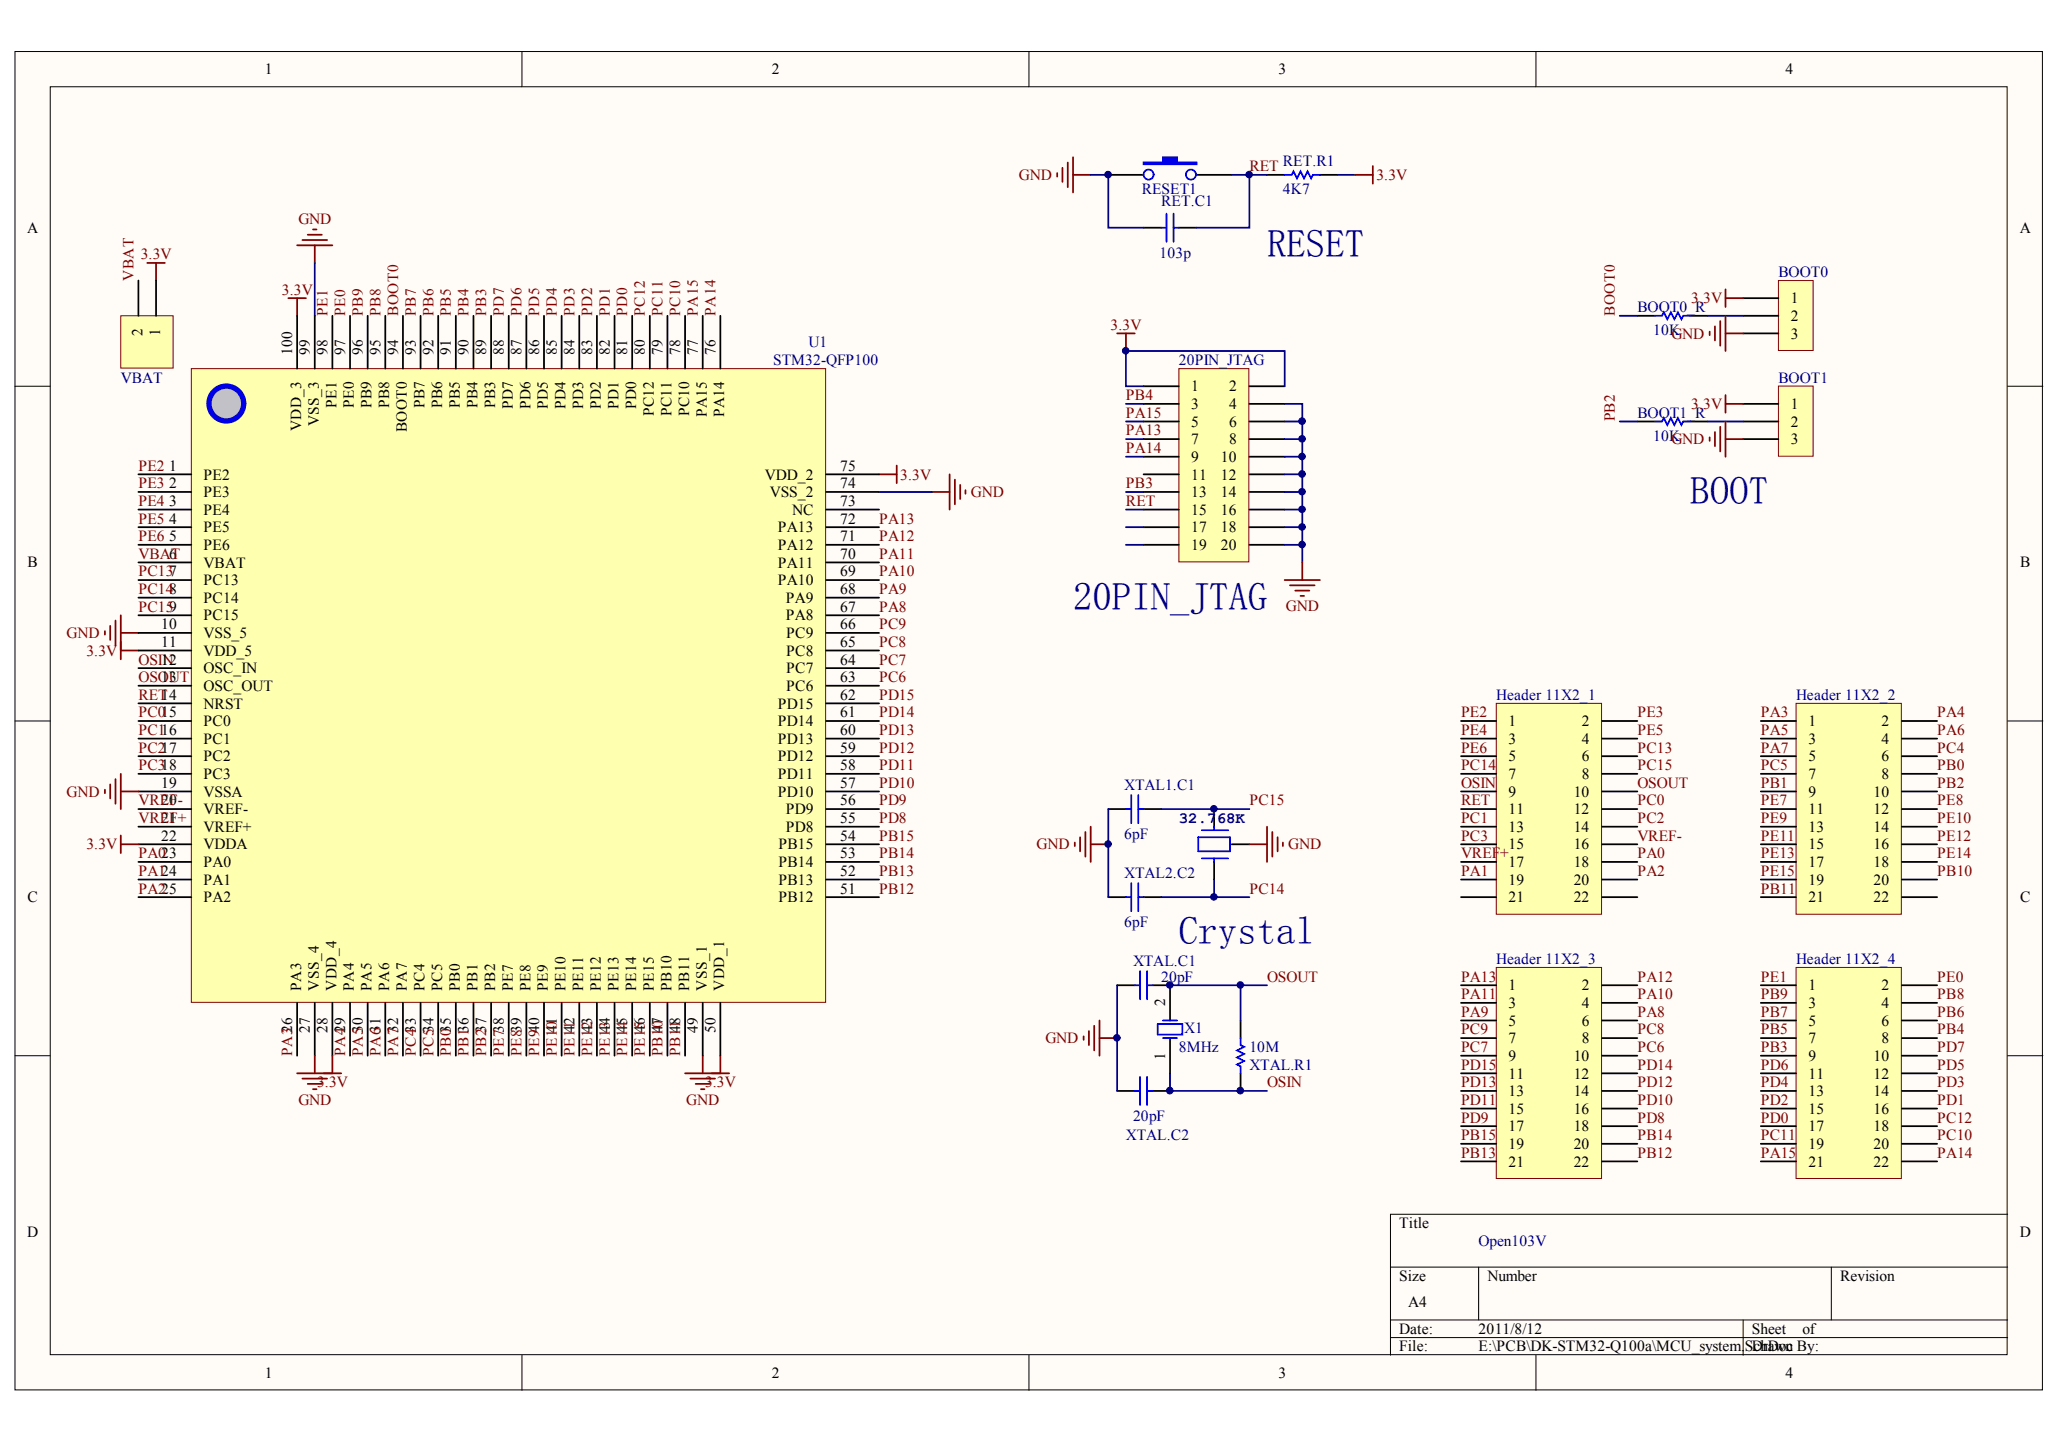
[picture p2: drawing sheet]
<svg xmlns="http://www.w3.org/2000/svg" width="291mm" height="204mm" viewBox="0 0 291 204" stroke-linecap="round" stroke-linejoin="round" font-family="sans-serif">
<defs><g id="words">
<g font-size="5.5" fill="#000080">
<text x="178.7" y="36.3">RESET</text>
<text x="238.5" y="71.1">BOOT</text>
<text x="151.4" y="86">20PIN_JTAG</text>
<text x="166.3" y="133.3">Crystal</text>
</g>
<g font-size="2.2">
<text x="37.3" y="10.5">1</text>
<text x="108.9" y="10.5">2</text>
<text x="180.4" y="10.5">3</text>
<text x="251.9" y="10.5">4</text>
<text x="3.8" y="32.8">A</text>
<text x="285" y="32.8">A</text>
<text x="20.1" y="47.4" transform="rotate(-90 20.1 47.4)">2</text>
<text x="22.6" y="47.4" transform="rotate(-90 22.6 47.4)">1</text>
<text x="252.6" y="42.8">1</text>
<text x="252.6" y="45.3">2</text>
<text x="252.6" y="47.8">3</text>
<text x="41.2" y="50" transform="rotate(-90 41.2 50)">100</text>
<text x="43.7" y="50" transform="rotate(-90 43.7 50)">99</text>
<text x="46.2" y="50" transform="rotate(-90 46.2 50)">98</text>
<text x="48.7" y="50" transform="rotate(-90 48.7 50)">97</text>
<text x="51.2" y="50" transform="rotate(-90 51.2 50)">96</text>
<text x="53.7" y="50" transform="rotate(-90 53.7 50)">95</text>
<text x="56.2" y="50" transform="rotate(-90 56.2 50)">94</text>
<text x="58.6" y="50" transform="rotate(-90 58.6 50)">93</text>
<text x="61.1" y="50" transform="rotate(-90 61.1 50)">92</text>
<text x="63.6" y="50" transform="rotate(-90 63.6 50)">91</text>
<text x="66.1" y="50" transform="rotate(-90 66.1 50)">90</text>
<text x="68.6" y="50" transform="rotate(-90 68.6 50)">89</text>
<text x="71.1" y="50" transform="rotate(-90 71.1 50)">88</text>
<text x="73.6" y="50" transform="rotate(-90 73.6 50)">87</text>
<text x="76.1" y="50" transform="rotate(-90 76.1 50)">86</text>
<text x="78.5" y="50" transform="rotate(-90 78.5 50)">85</text>
<text x="81" y="50" transform="rotate(-90 81 50)">84</text>
<text x="83.5" y="50" transform="rotate(-90 83.5 50)">83</text>
<text x="86" y="50" transform="rotate(-90 86 50)">82</text>
<text x="88.5" y="50" transform="rotate(-90 88.5 50)">81</text>
<text x="91" y="50" transform="rotate(-90 91 50)">80</text>
<text x="93.5" y="50" transform="rotate(-90 93.5 50)">79</text>
<text x="96" y="50" transform="rotate(-90 96 50)">78</text>
<text x="98.5" y="50" transform="rotate(-90 98.5 50)">77</text>
<text x="100.9" y="50" transform="rotate(-90 100.9 50)">76</text>
<text x="47.5" y="57.6" transform="rotate(-90 47.5 57.6)">PE1</text>
<text x="49.9" y="57.6" transform="rotate(-90 49.9 57.6)">PE0</text>
<text x="52.4" y="57.6" transform="rotate(-90 52.4 57.6)">PB9</text>
<text x="54.9" y="57.6" transform="rotate(-90 54.9 57.6)">PB8</text>
<text x="59.9" y="57.6" transform="rotate(-90 59.9 57.6)">PB7</text>
<text x="62.4" y="57.6" transform="rotate(-90 62.4 57.6)">PB6</text>
<text x="64.9" y="57.6" transform="rotate(-90 64.9 57.6)">PB5</text>
<text x="67.4" y="57.6" transform="rotate(-90 67.4 57.6)">PB4</text>
<text x="69.8" y="57.6" transform="rotate(-90 69.8 57.6)">PB3</text>
<text x="72.3" y="57.8" transform="rotate(-90 72.3 57.8)">PD7</text>
<text x="74.8" y="57.8" transform="rotate(-90 74.8 57.8)">PD6</text>
<text x="77.3" y="57.8" transform="rotate(-90 77.3 57.8)">PD5</text>
<text x="79.8" y="57.8" transform="rotate(-90 79.8 57.8)">PD4</text>
<text x="82.3" y="57.8" transform="rotate(-90 82.3 57.8)">PD3</text>
<text x="84.8" y="57.8" transform="rotate(-90 84.8 57.8)">PD2</text>
<text x="87.3" y="57.8" transform="rotate(-90 87.3 57.8)">PD1</text>
<text x="89.7" y="57.8" transform="rotate(-90 89.7 57.8)">PD0</text>
<text x="92.2" y="58.8" transform="rotate(-90 92.2 58.8)">PC12</text>
<text x="94.7" y="58.8" transform="rotate(-90 94.7 58.8)">PC11</text>
<text x="97.2" y="58.8" transform="rotate(-90 97.2 58.8)">PC10</text>
<text x="99.7" y="58.9" transform="rotate(-90 99.7 58.9)">PA15</text>
<text x="102.2" y="58.9" transform="rotate(-90 102.2 58.9)">PA14</text>
<text x="168.1" y="55.2">1</text>
<text x="168.1" y="57.7">3</text>
<text x="173.4" y="55.2">2</text>
<text x="173.4" y="57.7">4</text>
<text x="252.6" y="57.7">1</text>
<text x="42.5" y="60.9" transform="rotate(-90 42.5 60.9)">VDD_3</text>
<text x="45" y="60.2" transform="rotate(-90 45 60.2)">VSS_3</text>
<text x="57.4" y="61" transform="rotate(-90 57.4 61)">BOOT0</text>
<text x="168.1" y="60.2">5</text>
<text x="168.1" y="62.7">7</text>
<text x="168.1" y="65.2">9</text>
<text x="172.3" y="65.2">10</text>
<text x="173.4" y="60.2">6</text>
<text x="173.4" y="62.7">8</text>
<text x="252.6" y="60.2">2</text>
<text x="252.6" y="62.7">3</text>
<text x="23.9" y="66.4">1</text>
<text x="23.9" y="68.9">2</text>
<text x="23.9" y="71.4">3</text>
<text x="28.7" y="67.7">PE2</text>
<text x="28.7" y="70.2">PE3</text>
<text x="107.9" y="67.7">VDD_2</text>
<text x="108.6" y="70.2">VSS_2</text>
<text x="118.5" y="71.4">73</text>
<text x="118.5" y="68.9">74</text>
<text x="118.5" y="66.4">75</text>
<text x="168.1" y="67.7">11</text>
<text x="168.1" y="70.2">13</text>
<text x="172.3" y="67.7">12</text>
<text x="172.3" y="70.2">14</text>
<text x="23.9" y="73.9">4</text>
<text x="23.9" y="76.4">5</text>
<text x="28.7" y="72.6">PE4</text>
<text x="28.7" y="75.1">PE5</text>
<text x="28.7" y="77.6">PE6</text>
<text x="109.7" y="77.6">PA12</text>
<text x="109.7" y="75.1">PA13</text>
<text x="111.8" y="72.6">NC</text>
<text x="118.5" y="76.4">71</text>
<text x="118.5" y="73.9">72</text>
<text x="168.1" y="72.6">15</text>
<text x="168.1" y="75.1">17</text>
<text x="168.1" y="77.6">19</text>
<text x="172.3" y="72.6">16</text>
<text x="172.3" y="75.1">18</text>
<text x="172.3" y="77.6">20</text>
<text x="3.9" y="80.1">B</text>
<text x="28.7" y="80.1">VBAT</text>
<text x="28.7" y="82.6">PC13</text>
<text x="109.7" y="82.6">PA10</text>
<text x="109.7" y="80.1">PA11</text>
<text x="118.5" y="83.8">68</text>
<text x="118.5" y="81.3">69</text>
<text x="118.5" y="78.9">70</text>
<text x="285" y="80.1">B</text>
<text x="22.7" y="88.8">10</text>
<text x="28.7" y="85.1">PC14</text>
<text x="28.7" y="87.6">PC15</text>
<text x="110.9" y="87.6">PA8</text>
<text x="110.9" y="85.1">PA9</text>
<text x="118.5" y="88.8">66</text>
<text x="118.5" y="86.3">67</text>
<text x="22.7" y="91.3">11</text>
<text x="28.7" y="90">VSS_5</text>
<text x="28.7" y="92.5">VDD_5</text>
<text x="28.7" y="95">OSC_IN</text>
<text x="110.9" y="95">PC7</text>
<text x="110.9" y="92.5">PC8</text>
<text x="110.9" y="90">PC9</text>
<text x="118.5" y="93.8">64</text>
<text x="118.5" y="91.3">65</text>
<text x="22.7" y="96.3">13</text>
<text x="28.7" y="97.5">OSC_OUT</text>
<text x="28.7" y="100">NRST</text>
<text x="109.7" y="100">PD15</text>
<text x="110.9" y="97.5">PC6</text>
<text x="118.5" y="101.2">61</text>
<text x="118.5" y="98.7">62</text>
<text x="118.5" y="96.3">63</text>
<text x="28.7" y="102.5">PC0</text>
<text x="28.7" y="105">PC1</text>
<text x="28.7" y="107.4">PC2</text>
<text x="109.7" y="107.4">PD12</text>
<text x="109.7" y="105">PD13</text>
<text x="109.7" y="102.5">PD14</text>
<text x="118.5" y="106.2">59</text>
<text x="118.5" y="103.7">60</text>
<text x="212.8" y="102.5">1</text>
<text x="212.8" y="105">3</text>
<text x="212.8" y="107.4">5</text>
<text x="223.2" y="102.5">2</text>
<text x="223.2" y="105">4</text>
<text x="223.2" y="107.4">6</text>
<text x="255.1" y="102.5">1</text>
<text x="255.1" y="105">3</text>
<text x="255.1" y="107.4">5</text>
<text x="265.4" y="102.5">2</text>
<text x="265.4" y="105">4</text>
<text x="265.4" y="107.4">6</text>
<text x="22.7" y="111.2">19</text>
<text x="22.7" y="113.7">20</text>
<text x="28.7" y="109.9">PC3</text>
<text x="28.7" y="112.4">VSSA</text>
<text x="109.7" y="112.4">PD10</text>
<text x="109.7" y="109.9">PD11</text>
<text x="118.5" y="113.7">56</text>
<text x="118.5" y="111.2">57</text>
<text x="118.5" y="108.7">58</text>
<text x="212.8" y="109.9">7</text>
<text x="212.8" y="112.4">9</text>
<text x="222" y="112.4">10</text>
<text x="223.2" y="109.9">8</text>
<text x="255.1" y="109.9">7</text>
<text x="255.1" y="112.4">9</text>
<text x="264.3" y="112.4">10</text>
<text x="265.4" y="109.9">8</text>
<text x="22.7" y="116.1">21</text>
<text x="22.7" y="118.6">22</text>
<text x="28.7" y="114.9">VREF-</text>
<text x="28.7" y="117.4">VREF+</text>
<text x="28.7" y="119.9">VDDA</text>
<text x="109.8" y="119.9">PB15</text>
<text x="110.9" y="117.4">PD8</text>
<text x="110.9" y="114.9">PD9</text>
<text x="118.5" y="118.6">54</text>
<text x="118.5" y="116.1">55</text>
<text x="212.8" y="114.9">11</text>
<text x="212.8" y="117.4">13</text>
<text x="212.8" y="119.9">15</text>
<text x="222" y="114.9">12</text>
<text x="222" y="117.4">14</text>
<text x="222" y="119.9">16</text>
<text x="255.1" y="114.9">11</text>
<text x="255.1" y="117.4">13</text>
<text x="255.1" y="119.9">15</text>
<text x="264.3" y="114.9">12</text>
<text x="264.3" y="117.4">14</text>
<text x="264.3" y="119.9">16</text>
<text x="28.7" y="122.4">PA0</text>
<text x="28.7" y="124.8">PA1</text>
<text x="109.8" y="124.8">PB13</text>
<text x="109.8" y="122.4">PB14</text>
<text x="118.5" y="123.6">52</text>
<text x="118.5" y="121.1">53</text>
<text x="212.8" y="122.4">17</text>
<text x="212.8" y="124.8">19</text>
<text x="222" y="122.4">18</text>
<text x="222" y="124.8">20</text>
<text x="255.1" y="122.4">17</text>
<text x="255.1" y="124.8">19</text>
<text x="264.3" y="122.4">18</text>
<text x="264.3" y="124.8">20</text>
<text x="3.9" y="127.3">C</text>
<text x="28.7" y="127.3">PA2</text>
<text x="109.8" y="127.3">PB12</text>
<text x="118.5" y="126.1">51</text>
<text x="212.8" y="127.3">21</text>
<text x="222" y="127.3">22</text>
<text x="255.1" y="127.3">21</text>
<text x="264.3" y="127.3">22</text>
<text x="285" y="127.3">C</text>
<text x="42.5" y="139.8" transform="rotate(-90 42.5 139.8)">PA3</text>
<text x="45" y="139.8" transform="rotate(-90 45 139.8)">VSS_4</text>
<text x="47.5" y="139.8" transform="rotate(-90 47.5 139.8)">VDD_4</text>
<text x="49.9" y="139.8" transform="rotate(-90 49.9 139.8)">PA4</text>
<text x="52.4" y="139.8" transform="rotate(-90 52.4 139.8)">PA5</text>
<text x="54.9" y="139.8" transform="rotate(-90 54.9 139.8)">PA6</text>
<text x="57.4" y="139.8" transform="rotate(-90 57.4 139.8)">PA7</text>
<text x="59.9" y="139.8" transform="rotate(-90 59.9 139.8)">PC4</text>
<text x="62.4" y="139.8" transform="rotate(-90 62.4 139.8)">PC5</text>
<text x="64.9" y="139.8" transform="rotate(-90 64.9 139.8)">PB0</text>
<text x="67.4" y="139.8" transform="rotate(-90 67.4 139.8)">PB1</text>
<text x="69.8" y="139.8" transform="rotate(-90 69.8 139.8)">PB2</text>
<text x="72.3" y="139.8" transform="rotate(-90 72.3 139.8)">PE7</text>
<text x="74.8" y="139.8" transform="rotate(-90 74.8 139.8)">PE8</text>
<text x="77.3" y="139.8" transform="rotate(-90 77.3 139.8)">PE9</text>
<text x="79.8" y="139.8" transform="rotate(-90 79.8 139.8)">PE10</text>
<text x="82.3" y="139.8" transform="rotate(-90 82.3 139.8)">PE11</text>
<text x="84.8" y="139.8" transform="rotate(-90 84.8 139.8)">PE12</text>
<text x="87.3" y="139.8" transform="rotate(-90 87.3 139.8)">PE13</text>
<text x="89.7" y="139.8" transform="rotate(-90 89.7 139.8)">PE14</text>
<text x="92.2" y="139.8" transform="rotate(-90 92.2 139.8)">PE15</text>
<text x="94.7" y="139.8" transform="rotate(-90 94.7 139.8)">PB10</text>
<text x="97.2" y="139.8" transform="rotate(-90 97.2 139.8)">PB11</text>
<text x="99.7" y="139.8" transform="rotate(-90 99.7 139.8)">VSS_1</text>
<text x="102.2" y="139.8" transform="rotate(-90 102.2 139.8)">VDD_1</text>
<text x="164.4" y="142" transform="rotate(-90 164.4 142)">2</text>
<text x="212.8" y="139.8">1</text>
<text x="212.8" y="142.2">3</text>
<text x="223.2" y="139.8">2</text>
<text x="223.2" y="142.2">4</text>
<text x="255.1" y="139.8">1</text>
<text x="255.1" y="142.2">3</text>
<text x="265.4" y="139.8">2</text>
<text x="265.4" y="142.2">4</text>
<text x="43.7" y="145.8" transform="rotate(-90 43.7 145.8)">27</text>
<text x="46.2" y="145.8" transform="rotate(-90 46.2 145.8)">28</text>
<text x="98.5" y="145.8" transform="rotate(-90 98.5 145.8)">49</text>
<text x="100.9" y="145.8" transform="rotate(-90 100.9 145.8)">50</text>
<text x="164.4" y="149.6" transform="rotate(-90 164.4 149.6)">1</text>
<text x="212.8" y="144.7">5</text>
<text x="212.8" y="147.2">7</text>
<text x="212.8" y="149.7">9</text>
<text x="222" y="149.7">10</text>
<text x="223.2" y="144.7">6</text>
<text x="223.2" y="147.2">8</text>
<text x="255.1" y="144.7">5</text>
<text x="255.1" y="147.2">7</text>
<text x="255.1" y="149.7">9</text>
<text x="264.3" y="149.7">10</text>
<text x="265.4" y="144.7">6</text>
<text x="265.4" y="147.2">8</text>
<text x="212.8" y="152.2">11</text>
<text x="212.8" y="154.7">13</text>
<text x="222" y="152.2">12</text>
<text x="222" y="154.7">14</text>
<text x="255.1" y="152.2">11</text>
<text x="255.1" y="154.7">13</text>
<text x="264.3" y="152.2">12</text>
<text x="264.3" y="154.7">14</text>
<text x="212.8" y="157.2">15</text>
<text x="212.8" y="159.6">17</text>
<text x="222" y="157.2">16</text>
<text x="222" y="159.6">18</text>
<text x="255.1" y="157.2">15</text>
<text x="255.1" y="159.6">17</text>
<text x="264.3" y="157.2">16</text>
<text x="264.3" y="159.6">18</text>
<text x="212.8" y="162.1">19</text>
<text x="212.8" y="164.6">21</text>
<text x="222" y="162.1">20</text>
<text x="222" y="164.6">22</text>
<text x="255.1" y="162.1">19</text>
<text x="255.1" y="164.6">21</text>
<text x="264.3" y="162.1">20</text>
<text x="264.3" y="164.6">22</text>
<text x="197.4" y="173.3">Title</text>
<text x="3.8" y="174.5">D</text>
<text x="285" y="174.5">D</text>
<text x="197.4" y="180.8">Size</text>
<text x="198.7" y="184.5">A4</text>
<text x="209.8" y="180.8">Number</text>
<text x="259.6" y="180.8">Revision</text>
<text x="197.4" y="188.2">Date:</text>
<text x="197.4" y="190.7">File:</text>
<text x="208.6" y="188.2">2011/8/12</text>
<text x="208.6" y="190.7">E:\PCB\DK-STM32-Q100a\MCU_system.SDrawn By:</text>
<text x="247.2" y="188.2">Sheet</text>
<text x="247.4" y="190.7">chDoc</text>
<text x="254.3" y="188.2">of</text>
<text x="37.3" y="194.5">1</text>
<text x="108.9" y="194.5">2</text>
<text x="180.4" y="194.5">3</text>
<text x="251.9" y="194.5">4</text>
</g>
<g font-size="2.2" fill="#000080">
<text x="181" y="23.4">RET.R1</text>
<text x="161.1" y="27.4">RESET1</text>
<text x="163.8" y="29.1">RET.C1</text>
<text x="181" y="27.4">4K7</text>
<text x="163.6" y="36.3">103p</text>
<text x="250.9" y="39.1">BOOT0</text>
<text x="231" y="44">BOOT0_R</text>
<text x="233.2" y="47.3">10K</text>
<text x="17" y="54">VBAT</text>
<text x="109.1" y="51.5">STM32-QFP100</text>
<text x="114.1" y="49">U1</text>
<text x="166.3" y="51.5">20PIN_JTAG</text>
<text x="250.9" y="54">BOOT1</text>
<text x="231" y="59">BOOT1_R</text>
<text x="233.2" y="62.2">10K</text>
<text x="211.1" y="98.7">Header 11X2_1</text>
<text x="253.4" y="98.7">Header 11X2_2</text>
<text x="158.6" y="111.4">XTAL1.C1</text>
<text x="158.6" y="118.4">6pF</text>
<text x="166.3" y="116.1">32.768K</text>
<text x="158.6" y="123.8">XTAL2.C2</text>
<text x="158.6" y="130.8">6pF</text>
<text x="159.8" y="136.3">XTAL.C1</text>
<text x="211.1" y="136">Header 11X2_3</text>
<text x="253.4" y="136">Header 11X2_4</text>
<text x="163.8" y="138.5">20pF</text>
<text x="166.3" y="148.5">8MHz</text>
<text x="167.1" y="145.7">X1</text>
<text x="176.3" y="148.5">10M</text>
<text x="176.3" y="150.9">XTAL.R1</text>
<text x="158.8" y="160.9">XTAL.C2</text>
<text x="159.8" y="158.2">20pF</text>
<text x="208.6" y="175.8">Open103V</text>
</g>
<g font-size="2.2" fill="#800000">
<text x="143.7" y="25.4">GND</text>
<text x="176.3" y="24.2">RET</text>
<text x="194.2" y="25.4">3.3V</text>
<text x="42.1" y="31.6">GND</text>
<text x="18.8" y="39.6" transform="rotate(-90 18.8 39.6)">VBAT</text>
<text x="19.9" y="36.6">3.3V</text>
<text x="39.8" y="41.6">3.3V</text>
<text x="46.2" y="44.6" transform="rotate(-90 46.2 44.6)">PE1</text>
<text x="48.7" y="44.6" transform="rotate(-90 48.7 44.6)">PE0</text>
<text x="51.2" y="44.6" transform="rotate(-90 51.2 44.6)">PB9</text>
<text x="53.7" y="44.6" transform="rotate(-90 53.7 44.6)">PB8</text>
<text x="56.2" y="44.6" transform="rotate(-90 56.2 44.6)">BOOT0</text>
<text x="58.6" y="44.6" transform="rotate(-90 58.6 44.6)">PB7</text>
<text x="61.1" y="44.6" transform="rotate(-90 61.1 44.6)">PB6</text>
<text x="63.6" y="44.6" transform="rotate(-90 63.6 44.6)">PB5</text>
<text x="66.1" y="44.6" transform="rotate(-90 66.1 44.6)">PB4</text>
<text x="68.6" y="44.6" transform="rotate(-90 68.6 44.6)">PB3</text>
<text x="71.1" y="44.6" transform="rotate(-90 71.1 44.6)">PD7</text>
<text x="73.6" y="44.6" transform="rotate(-90 73.6 44.6)">PD6</text>
<text x="76.1" y="44.6" transform="rotate(-90 76.1 44.6)">PD5</text>
<text x="78.5" y="44.6" transform="rotate(-90 78.5 44.6)">PD4</text>
<text x="81" y="44.6" transform="rotate(-90 81 44.6)">PD3</text>
<text x="83.5" y="44.6" transform="rotate(-90 83.5 44.6)">PD2</text>
<text x="86" y="44.6" transform="rotate(-90 86 44.6)">PD1</text>
<text x="88.5" y="44.6" transform="rotate(-90 88.5 44.6)">PD0</text>
<text x="91" y="44.6" transform="rotate(-90 91 44.6)">PC12</text>
<text x="93.5" y="44.6" transform="rotate(-90 93.5 44.6)">PC11</text>
<text x="96" y="44.6" transform="rotate(-90 96 44.6)">PC10</text>
<text x="98.5" y="44.6" transform="rotate(-90 98.5 44.6)">PA15</text>
<text x="100.9" y="44.6" transform="rotate(-90 100.9 44.6)">PA14</text>
<text x="156.7" y="46.5">3.3V</text>
<text x="227.8" y="44.6" transform="rotate(-90 227.8 44.6)">BOOT0</text>
<text x="235.8" y="47.8">GND</text>
<text x="238.6" y="42.8">3.3V</text>
<text x="158.8" y="59">PA15</text>
<text x="158.8" y="56.5">PB4</text>
<text x="227.8" y="59.5" transform="rotate(-90 227.8 59.5)">PB2</text>
<text x="238.6" y="57.7">3.3V</text>
<text x="158.8" y="63.9">PA14</text>
<text x="158.8" y="61.5">PA13</text>
<text x="235.8" y="62.7">GND</text>
<text x="19.5" y="66.4">PE2</text>
<text x="19.5" y="68.9">PE3</text>
<text x="19.5" y="71.4">PE4</text>
<text x="127" y="67.7">3.3V</text>
<text x="137" y="70.2">GND</text>
<text x="158.8" y="71.4">RET</text>
<text x="158.8" y="68.9">PB3</text>
<text x="19.5" y="73.9">PE5</text>
<text x="19.5" y="76.4">PE6</text>
<text x="124" y="73.9">PA13</text>
<text x="124" y="76.4">PA12</text>
<text x="19.5" y="78.9">VBA6T</text>
<text x="19.5" y="81.3">PC137</text>
<text x="19.5" y="83.8">PC148</text>
<text x="124" y="78.9">PA11</text>
<text x="124" y="83.8">PA9</text>
<text x="124" y="81.3">PA10</text>
<text x="19.5" y="86.3">PC159</text>
<text x="124" y="88.8">PC9</text>
<text x="124" y="86.3">PA8</text>
<text x="181.4" y="86.3">GND</text>
<text x="9.4" y="90">GND</text>
<text x="12.2" y="92.5">3.3V</text>
<text x="19.5" y="93.8">OSI1N2</text>
<text x="124" y="93.8">PC7</text>
<text x="124" y="91.3">PC8</text>
<text x="19.5" y="98.7">RET14</text>
<text x="19.5" y="96.3">OSOUT</text>
<text x="19.5" y="101.2">PC015</text>
<text x="124" y="101.2">PD14</text>
<text x="124" y="98.7">PD15</text>
<text x="124" y="96.3">PC6</text>
<text x="206.1" y="101.2">PE2</text>
<text x="231" y="101.2">PE3</text>
<text x="248.4" y="101.2">PA3</text>
<text x="273.3" y="101.2">PA4</text>
<text x="19.5" y="103.7">PC116</text>
<text x="19.5" y="106.2">PC217</text>
<text x="124" y="106.2">PD12</text>
<text x="124" y="103.7">PD13</text>
<text x="206.1" y="103.7">PE4</text>
<text x="206.1" y="106.2">PE6</text>
<text x="231" y="103.7">PE5</text>
<text x="231" y="106.2">PC13</text>
<text x="248.4" y="103.7">PA5</text>
<text x="248.4" y="106.2">PA7</text>
<text x="273.3" y="103.7">PA6</text>
<text x="273.3" y="106.2">PC4</text>
<text x="9.4" y="112.4">GND</text>
<text x="19.5" y="113.7">VREF-</text>
<text x="19.5" y="108.7">PC318</text>
<text x="124" y="113.7">PD9</text>
<text x="124" y="111.2">PD10</text>
<text x="124" y="108.7">PD11</text>
<text x="176.3" y="113.7">PC15</text>
<text x="206.1" y="108.7">PC14</text>
<text x="206.1" y="113.7">RET</text>
<text x="206.1" y="111.2">OSIN</text>
<text x="231" y="108.7">PC15</text>
<text x="231" y="111.2">OSOUT</text>
<text x="231" y="113.7">PC0</text>
<text x="248.4" y="108.7">PC5</text>
<text x="248.4" y="111.2">PB1</text>
<text x="248.4" y="113.7">PE7</text>
<text x="273.3" y="111.2">PB2</text>
<text x="273.3" y="108.7">PB0</text>
<text x="273.3" y="113.7">PE8</text>
<text x="12.2" y="119.9">3.3V</text>
<text x="19.5" y="116.1">VREF+</text>
<text x="124" y="118.6">PB15</text>
<text x="124" y="116.1">PD8</text>
<text x="146.2" y="119.9">GND</text>
<text x="181.7" y="119.9">GND</text>
<text x="206.1" y="116.1">PC1</text>
<text x="206.1" y="118.6">PC3</text>
<text x="231" y="116.1">PC2</text>
<text x="231" y="118.6">VREF-</text>
<text x="248.4" y="116.1">PE9</text>
<text x="248.4" y="118.6">PE11</text>
<text x="273.3" y="116.1">PE10</text>
<text x="273.3" y="118.6">PE12</text>
<text x="19.5" y="121.1">PA023</text>
<text x="19.5" y="123.6">PA124</text>
<text x="124" y="123.6">PB13</text>
<text x="124" y="121.1">PB14</text>
<text x="206.1" y="121.1">VREF+</text>
<text x="206.1" y="123.6">PA1</text>
<text x="231" y="121.1">PA0</text>
<text x="231" y="123.6">PA2</text>
<text x="248.4" y="121.1">PE13</text>
<text x="248.4" y="123.6">PE15</text>
<text x="273.3" y="123.6">PB10</text>
<text x="273.3" y="121.1">PE14</text>
<text x="19.5" y="126.1">PA225</text>
<text x="124" y="126.1">PB12</text>
<text x="176.3" y="126.1">PC14</text>
<text x="248.4" y="126.1">PB11</text>
<text x="178.7" y="138.5">OSOUT</text>
<text x="206.1" y="138.5">PA13</text>
<text x="206.1" y="141">PA11</text>
<text x="206.1" y="143.5">PA9</text>
<text x="231" y="138.5">PA12</text>
<text x="231" y="141">PA10</text>
<text x="231" y="143.5">PA8</text>
<text x="248.4" y="143.5">PB7</text>
<text x="248.4" y="141">PB9</text>
<text x="248.4" y="138.5">PE1</text>
<text x="273.3" y="143.5">PB6</text>
<text x="273.3" y="141">PB8</text>
<text x="273.3" y="138.5">PE0</text>
<text x="41.2" y="149" transform="rotate(-90 41.2 149)">PA326</text>
<text x="48.7" y="149" transform="rotate(-90 48.7 149)">PA429</text>
<text x="51.2" y="149" transform="rotate(-90 51.2 149)">PA530</text>
<text x="53.7" y="149" transform="rotate(-90 53.7 149)">PA631</text>
<text x="56.2" y="149" transform="rotate(-90 56.2 149)">PA732</text>
<text x="58.6" y="149" transform="rotate(-90 58.6 149)">PC433</text>
<text x="61.1" y="149" transform="rotate(-90 61.1 149)">PC534</text>
<text x="63.6" y="149" transform="rotate(-90 63.6 149)">PB035</text>
<text x="66.1" y="149" transform="rotate(-90 66.1 149)">PB136</text>
<text x="68.6" y="149" transform="rotate(-90 68.6 149)">PB237</text>
<text x="71.1" y="149" transform="rotate(-90 71.1 149)">PE738</text>
<text x="73.6" y="149" transform="rotate(-90 73.6 149)">PE839</text>
<text x="76.1" y="149" transform="rotate(-90 76.1 149)">PE940</text>
<text x="78.5" y="149" transform="rotate(-90 78.5 149)">PE1401</text>
<text x="81" y="149" transform="rotate(-90 81 149)">PE1412</text>
<text x="83.5" y="149" transform="rotate(-90 83.5 149)">PE1423</text>
<text x="86" y="149" transform="rotate(-90 86 149)">PE1434</text>
<text x="88.5" y="149" transform="rotate(-90 88.5 149)">PE1445</text>
<text x="91" y="149" transform="rotate(-90 91 149)">PE1456</text>
<text x="93.5" y="149" transform="rotate(-90 93.5 149)">PB1407</text>
<text x="96" y="149" transform="rotate(-90 96 149)">PB1418</text>
<text x="147.5" y="147.2">GND</text>
<text x="206.1" y="148.5">PC7</text>
<text x="206.1" y="146">PC9</text>
<text x="231" y="148.5">PC6</text>
<text x="231" y="146">PC8</text>
<text x="248.4" y="148.5">PB3</text>
<text x="248.4" y="146">PB5</text>
<text x="273.3" y="148.5">PD7</text>
<text x="273.3" y="146">PB4</text>
<text x="42.1" y="155.9">GND</text>
<text x="44.7" y="153.4">3.3V</text>
<text x="96.8" y="155.9">GND</text>
<text x="99.5" y="153.4">3.3V</text>
<text x="178.7" y="153.4">OSIN</text>
<text x="206.1" y="155.9">PD11</text>
<text x="206.1" y="153.4">PD13</text>
<text x="206.1" y="150.9">PD15</text>
<text x="231" y="155.9">PD10</text>
<text x="231" y="153.4">PD12</text>
<text x="231" y="150.9">PD14</text>
<text x="248.4" y="155.9">PD2</text>
<text x="248.4" y="153.4">PD4</text>
<text x="248.4" y="150.9">PD6</text>
<text x="273.3" y="155.9">PD1</text>
<text x="273.3" y="153.4">PD3</text>
<text x="273.3" y="150.9">PD5</text>
<text x="206.1" y="160.9">PB15</text>
<text x="206.1" y="158.4">PD9</text>
<text x="231" y="160.9">PB14</text>
<text x="231" y="158.4">PD8</text>
<text x="248.4" y="160.9">PC11</text>
<text x="248.4" y="158.4">PD0</text>
<text x="273.3" y="160.9">PC10</text>
<text x="273.3" y="158.4">PC12</text>
<text x="206.1" y="163.4">PB13</text>
<text x="231" y="163.4">PB12</text>
<text x="248.4" y="163.4">PA15</text>
<text x="273.3" y="163.4">PA14</text>
</g>
</g></defs>
<g fill="#fffcf8" stroke="#000" stroke-width=".14">
<path d="M2.1 7.3h286v188.8h-286z"/>
<path d="M7.1 12.2h276.1v179h-276.1z"/>
</g>
<g fill="none" stroke="#000" stroke-width=".14">
<path d="M73.6 7.3v4.9M145.2 7.3v4.9M216.7 7.3v4.9M2.1 54.5h5M283.2 54.5h5M2.1 101.7h5M283.2 101.7h5M2.1 149h5M283.2 149h5M196.2 178.8h87M208.6 178.8v7.5M258.4 178.8v7.5"/>
<path d="M283.2 171.3h-87v19.9M73.6 191.2v5M145.2 191.2v5M196.2 186.3h87M196.2 188.7h87M216.7 191.2v5M245.9 186.3v4.9"/>
</g>
<path d="M253.4 99.3h14.8v29.7h-14.8z" fill="#ffffb0" stroke="#800000" stroke-width=".14"/>
<g fill="none" stroke="#000" stroke-width=".25">
<path d="M248.4 101.7h5M248.4 104.2h5M248.4 106.7h5M248.4 109.2h5M248.4 111.7h5M248.4 114.2h5M248.4 116.7h5M248.4 119.1h5M268.3 101.7h5M268.3 104.2h5M268.3 106.7h5M268.3 109.2h5"/>
<path d="M268.3 111.7h5M268.3 114.2h5M268.3 116.7h5M268.3 119.1h5M248.4 121.6h5M248.4 124.1h5M248.4 126.6h5M268.3 121.6h5M268.3 124.1h5M268.3 126.6h5"/>
</g>
<path d="M253.4 136.5h14.8v29.8h-14.8z" fill="#ffffb0" stroke="#800000" stroke-width=".14"/>
<g fill="none" stroke="#000" stroke-width=".25">
<path d="M248.4 139h5M268.3 139h5M248.4 141.5h5M248.4 144h5M248.4 146.5h5M248.4 149h5M248.4 151.5h5M248.4 153.9h5M248.4 156.4h5M248.4 158.9h5M268.3 141.5h5M268.3 144h5"/>
<path d="M268.3 146.5h5M268.3 149h5M268.3 151.5h5M268.3 153.9h5M268.3 156.4h5M268.3 158.9h5M248.4 161.4h5M248.4 163.9h5M268.3 161.4h5M268.3 163.9h5"/>
</g>
<path d="M211.1 136.5h14.8v29.8h-14.8z" fill="#ffffb0" stroke="#800000" stroke-width=".14"/>
<g fill="none" stroke="#000" stroke-width=".25">
<path d="M206.1 139h5M226 139h5M206.1 141.5h5M206.1 144h5M206.1 146.5h5M206.1 149h5M206.1 151.5h5M206.1 153.9h5M206.1 156.4h5M206.1 158.9h5M226 141.5h5M226 144h5"/>
<path d="M226 146.5h5M226 149h5M226 151.5h5M226 153.9h5M226 156.4h5M226 158.9h5M206.1 161.4h5M206.1 163.9h5M226 161.4h5M226 163.9h5"/>
</g>
<path d="M211.1 99.3h14.8v29.7h-14.8z" fill="#ffffb0" stroke="#800000" stroke-width=".14"/>
<g fill="none" stroke="#000" stroke-width=".25">
<path d="M206.1 101.7h5M206.1 104.2h5M206.1 106.7h5M206.1 109.2h5M206.1 111.7h5M206.1 114.2h5M206.1 116.7h5M206.1 119.1h5M226 101.7h5M226 104.2h5M226 106.7h5M226 109.2h5"/>
<path d="M226 111.7h5M226 114.2h5M226 116.7h5M226 119.1h5M206.1 121.6h5M206.1 124.1h5M206.1 126.6h5M226 121.6h5M226 124.1h5M226 126.6h5"/>
</g>
<g fill="none" stroke="#800000" stroke-width=".25">
<path d="M20.8 37.1h2.5M22 37.1v2.5M41.9 34.6h5M42.7 33.9h3.4M43.4 33.1h2M44.2 32.4h.5M44.4 34.6v2.5M40.7 42.1h2.5M41.9 42.1v2.5M124 66.9h2.5M126.5 65.7v2.5M131.5 69.4h2.5"/>
<path d="M134 66.9v5M134.7 67.7v3.5M135.5 68.4v2M136.2 69.2v.5M14.8 89.1v.5M15.5 88.3v2M16.3 87.6v3.4M17 86.8v6.2M17 89.3h2.5M17 91.8h2.5M96.6 151.5h6.3M97.4 152.2h3.5"/>
<path d="M98.1 153h2M98.9 153.7h.5M99.1 149v2.5M101.6 149v2.5"/>
</g>
<path d="M44.4 37.1v7.5M124 69.4h7.5" fill="none" stroke="#000080" stroke-width=".25"/>
<path d="M27 52h89.5v89.4h-89.5z" fill="#ffffb0" stroke="#800000" stroke-width=".14"/>
<g fill="none" stroke="#000" stroke-width=".25">
<path d="M19.5 66.9h7.5M19.5 69.4h7.5M19.5 71.9h7.5M19.5 74.4h7.5M19.5 76.9h7.5M19.5 79.4h7.5M19.5 81.9h7.5M19.5 84.3h7.5M19.5 86.8h7.5M19.5 89.3h7.5M19.5 91.8h7.5M19.5 94.3h7.5"/>
<path d="M19.5 96.8h7.5M19.5 99.3h7.5M19.5 101.7h7.5M19.5 104.2h7.5M19.5 106.7h7.5M19.5 109.2h7.5M19.5 111.7h7.5M19.5 114.2h7.5M19.5 116.7h7.5M19.5 119.1h7.5M19.5 121.6h7.5M19.5 124.1h7.5"/>
<path d="M19.5 126.6h7.5"/>
</g>
<circle cx="31.9" cy="56.9" r="2.46" fill="#c0c0c0" stroke="#0000bf" stroke-width=".75"/>
<g fill="none" stroke="#000" stroke-width=".25">
<path d="M41.9 44.6v7.4M44.4 44.6v7.4M46.9 44.6v7.4M49.4 44.6v7.4M51.9 44.6v7.4M54.4 44.6v7.4M56.8 44.6v7.4M59.3 44.6v7.4M61.8 44.6v7.4M64.3 44.6v7.4M66.8 44.6v7.4M69.3 44.6v7.4"/>
<path d="M71.8 44.6v7.4M74.3 44.6v7.4M76.7 44.6v7.4M79.2 44.6v7.4M81.7 44.6v7.4M84.2 44.6v7.4M86.7 44.6v7.4M89.2 44.6v7.4M91.7 44.6v7.4M94.2 44.6v7.4M96.6 44.6v7.4M99.1 44.6v7.4"/>
<path d="M101.6 44.6v7.4M116.6 79.4h7.4M116.6 76.9h7.4M116.6 74.4h7.4M116.6 71.9h7.4M116.6 69.4h7.4M116.6 66.9h7.4M116.6 99.3h7.4M116.6 96.8h7.4M116.6 94.3h7.4M116.6 91.8h7.4M116.6 89.3h7.4"/>
<path d="M116.6 86.8h7.4M116.6 84.3h7.4M116.6 81.9h7.4M116.6 119.1h7.4M116.6 116.7h7.4M116.6 114.2h7.4M116.6 111.7h7.4M116.6 109.2h7.4M116.6 106.7h7.4M116.6 104.2h7.4M116.6 101.7h7.4M116.6 126.6h7.4"/>
<path d="M116.6 124.1h7.4M116.6 121.6h7.4M41.9 141.5v7.5M44.4 141.5v7.5M46.9 141.5v7.5M49.4 141.5v7.5M51.9 141.5v7.5M54.4 141.5v7.5M56.8 141.5v7.5M59.3 141.5v7.5M61.8 141.5v7.5M64.3 141.5v7.5"/>
<path d="M66.8 141.5v7.5M69.3 141.5v7.5M71.8 141.5v7.5M74.3 141.5v7.5M76.7 141.5v7.5M79.2 141.5v7.5M81.7 141.5v7.5M84.2 141.5v7.5M86.7 141.5v7.5M89.2 141.5v7.5M91.7 141.5v7.5M94.2 141.5v7.5"/>
<path d="M96.6 141.5v7.5M99.1 141.5v7.5M101.6 141.5v7.5"/>
</g>
<path d="M17 44.6h7.4v7.3h-7.4z" fill="#ffffb0" stroke="#800000" stroke-width=".14"/>
<path d="M19.5 39.6v5M22 39.6v5M156.4 24.7h4.9M161.3 32.1h2.5M166.3 32.1h2.5M168.8 24.7h5M178.7 24.7h2.5M186.2 24.7h2.5" fill="none" stroke="#000" stroke-width=".25"/>
<g fill="none" stroke="#800000" stroke-width=".25">
<path d="M149.1 24.4v.5M149.9 23.7v2M150.6 22.9v3.5M151.4 22.2v5M151.4 24.7h2.5M14.8 111.4v.5M15.5 110.7v2M16.3 109.9v3.5M17 109.2v5M17 117.9v2.5M17 111.7h2.5M17 119.1h2.5"/>
<path d="M41.9 151.5h6.2M42.7 152.2h3.4M43.4 153h2M44.2 153.7h.5M44.4 149v2.5M46.9 149v2.5"/>
</g>
<path d="M161.3 22.9h2.8v-.7h2v.7h2.7v.3h-7.5z" fill-rule="evenodd" fill="#00f" stroke="#00f" stroke-width=".25"/>
<g fill="none" stroke="#00f" stroke-width=".25">
<path d="M163.8 32.1h.8M164.6 30.1v4M165.6 30.1v4M165.6 32.1h.7M181.2 24.7h1l.3-.5 .5 1 .5-1 .5 1 .5-1 .5 1 .2-.5h1"/>
<circle cx="162" cy="24.6" r=".71"/>
<circle cx="168" cy="24.6" r=".71"/>
</g>
<path d="M173.8 24.7h4.9M176.3 24.7v7.4h-7.5" fill="none" stroke="#000080" stroke-width=".25"/>
<path d="M250.9 39.6h4.9v9.9h-4.9z" fill="#ffffb0" stroke="#800000" stroke-width=".14"/>
<path d="M245.9 42.1h5M245.9 44.6h5M245.9 47h5" fill="none" stroke="#000" stroke-width=".25"/>
<path d="M250.9 54.5h4.9v9.9h-4.9z" fill="#ffffb0" stroke="#800000" stroke-width=".14"/>
<g fill="none" stroke="#000" stroke-width=".25">
<path d="M231 59.5h2.5M231 44.6h2.5M238.5 59.5h2.4M238.5 44.6h2.4M245.9 57h5M245.9 59.5h5M245.9 62h5M156.4 114.2h2.4M161.3 114.2h2.5M171.3 114.2v2.5M173.8 119.1h2.5M156.4 126.6h2.4"/>
<path d="M157.6 139h2.5M161.3 126.6h2.5M162.6 139h2.5v5M171.3 121.6v2.5M157.6 153.9h2.5M162.6 153.9h2.5M165.1 146.5v5M175 144v2.5M175 151.5v2.4"/>
</g>
<g fill="none" stroke="#00f" stroke-width=".25">
<path d="M233.5 44.6h1l.2-.5 .5 1 .5-1 .5 1 .5-1 .5 1 .3-.5h1M233.5 59.5h1l.2-.5 .5 1 .5-1 .5 1 .5-1 .5 1 .3-.5h1M158.8 114.2h.8M159.6 112.2v4M160.6 112.2v4M160.6 114.2h.7M169 118.1h4.5v2h-4.5zM169.5 117.2h3.8M171.3 116.7v.5M158.8 126.6h.8M159.6 124.6v4M160.1 139h.7"/>
<path d="M160.6 124.6v4M160.6 126.6h.7M160.8 137v4M161.8 137v4M161.8 139h.8M169.5 121.1h3.8M171.3 121.1v.5M160.1 153.9h.7M160.8 152v3.9M161.8 152v3.9M161.8 153.9h.8M163.3 144.5h3.5v1.5h-3.5z"/>
<path d="M164.1 144h2M164.1 146.5h2M175 146.5v1l.5 .2-1 .5 1 .5-1 .5 1 .5-1 .5 .5 .3v1"/>
</g>
<path d="M188.7 24.7h2.5M228.5 44.6h2.5M228.5 59.5h2.5M240.9 44.6h5M240.9 59.5h5M156.4 114.2v12.4M163.8 114.2h12.5M163.8 126.6h12.5M171.3 124.1v2.5" fill="none" stroke="#000080" stroke-width=".25"/>
<g fill="none" stroke="#800000" stroke-width=".25">
<path d="M191.2 24.7h2.5M193.7 23.4v2.5M241.2 46.8v.5M241.9 46.1v1.9M242.7 45.3v3.5M243.4 40.8v2.5M243.4 44.6v4.9M243.4 55.7v2.5M243.4 59.5v4.9M243.4 47h2.5M243.4 42.1h2.5M243.4 57h2.5"/>
<path d="M241.2 61.7v.5M241.9 61v2M242.7 60.2v3.5M243.4 62h2.5M151.6 118.9v.5M152.4 118.1v2M153.1 117.4v3.5M153.9 116.7v4.9M153.9 119.1h2.5M176.3 119.1h2.4M178.7 116.7v4.9M179.5 117.4v3.5"/>
<path d="M180.2 118.1v2M181 118.9v.5M152.9 146.2v.5M153.6 145.5v2M154.4 144.7v3.5M155.1 144v5M155.1 146.5h2.5"/>
</g>
<path d="M166.3 52h9.9v27.3h-9.9z" fill="#ffffb0" stroke="#800000" stroke-width=".14"/>
<g fill="none" stroke="#000" stroke-width=".25">
<path d="M161.3 54.5h5M161.3 57h5M161.3 59.5h5M176.3 54.5h4.9M176.3 57h4.9M176.3 59.5h4.9M161.3 62h5M161.3 64.4h5M161.3 66.9h5M161.3 69.4h5M161.3 71.9h5M161.3 74.4h5"/>
<path d="M161.3 76.9h5M176.3 62h4.9M176.3 64.4h4.9M176.3 66.9h4.9M176.3 69.4h4.9M176.3 71.9h4.9M176.3 74.4h4.9M176.3 76.9h4.9"/>
</g>
<path d="M157.6 47h2.5M158.8 47v2.5M183.7 79.4v2.5M181.2 81.9h5M182 82.6h3.5M182.7 83.3h2M183.5 84.1h.5" fill="none" stroke="#800000" stroke-width=".25"/>
<g fill="none" stroke="#000080" stroke-width=".25">
<path d="M153.9 24.7h2.5v7.4h4.9M158.8 57h2.5M158.8 59.5h2.5M161.3 54.5h-2.5v-5h22.4v5M181.2 57h2.5v5M181.2 59.5h2.5M158.8 62h2.5M158.8 64.4h2.5M158.8 69.4h2.5M158.8 71.9h2.5M158.8 74.4h2.5M158.8 76.9h2.5"/>
<path d="M181.2 62h2.5v17.4M181.2 64.4h2.5M181.2 69.4h2.5M181.2 71.9h2.5M181.2 74.4h2.5M181.2 76.9h2.5M181.2 66.9h2.5M157.6 139v14.9M165.1 139h9.9v5M175 139h3.7M165.1 151.5v2.4h13.6"/>
</g>
<g fill="#000080" stroke="#000080" stroke-width=".14">
<circle cx="156.3" cy="119.1" r=".46"/>
<circle cx="156.3" cy="24.6" r=".46"/>
<circle cx="157.6" cy="146.4" r=".46"/>
<circle cx="158.8" cy="49.5" r=".46"/>
<circle cx="165" cy="153.9" r=".47"/>
<circle cx="165" cy="139" r=".46"/>
<circle cx="171.2" cy="126.6" r=".46"/>
<circle cx="171.2" cy="114.1" r=".46"/>
<circle cx="175" cy="153.9" r=".47"/>
<circle cx="175" cy="139" r=".46"/>
<circle cx="176.2" cy="24.6" r=".46"/>
<circle cx="183.7" cy="76.8" r=".46"/>
<circle cx="183.7" cy="74.4" r=".46"/>
<circle cx="183.7" cy="71.9" r=".46"/>
<circle cx="183.7" cy="69.4" r=".46"/>
<circle cx="183.7" cy="66.9" r=".47"/>
<circle cx="183.7" cy="64.4" r=".46"/>
<circle cx="183.7" cy="61.9" r=".46"/>
<circle cx="183.7" cy="59.4" r=".47"/>
</g>
<use href="#words"/>
</svg>
